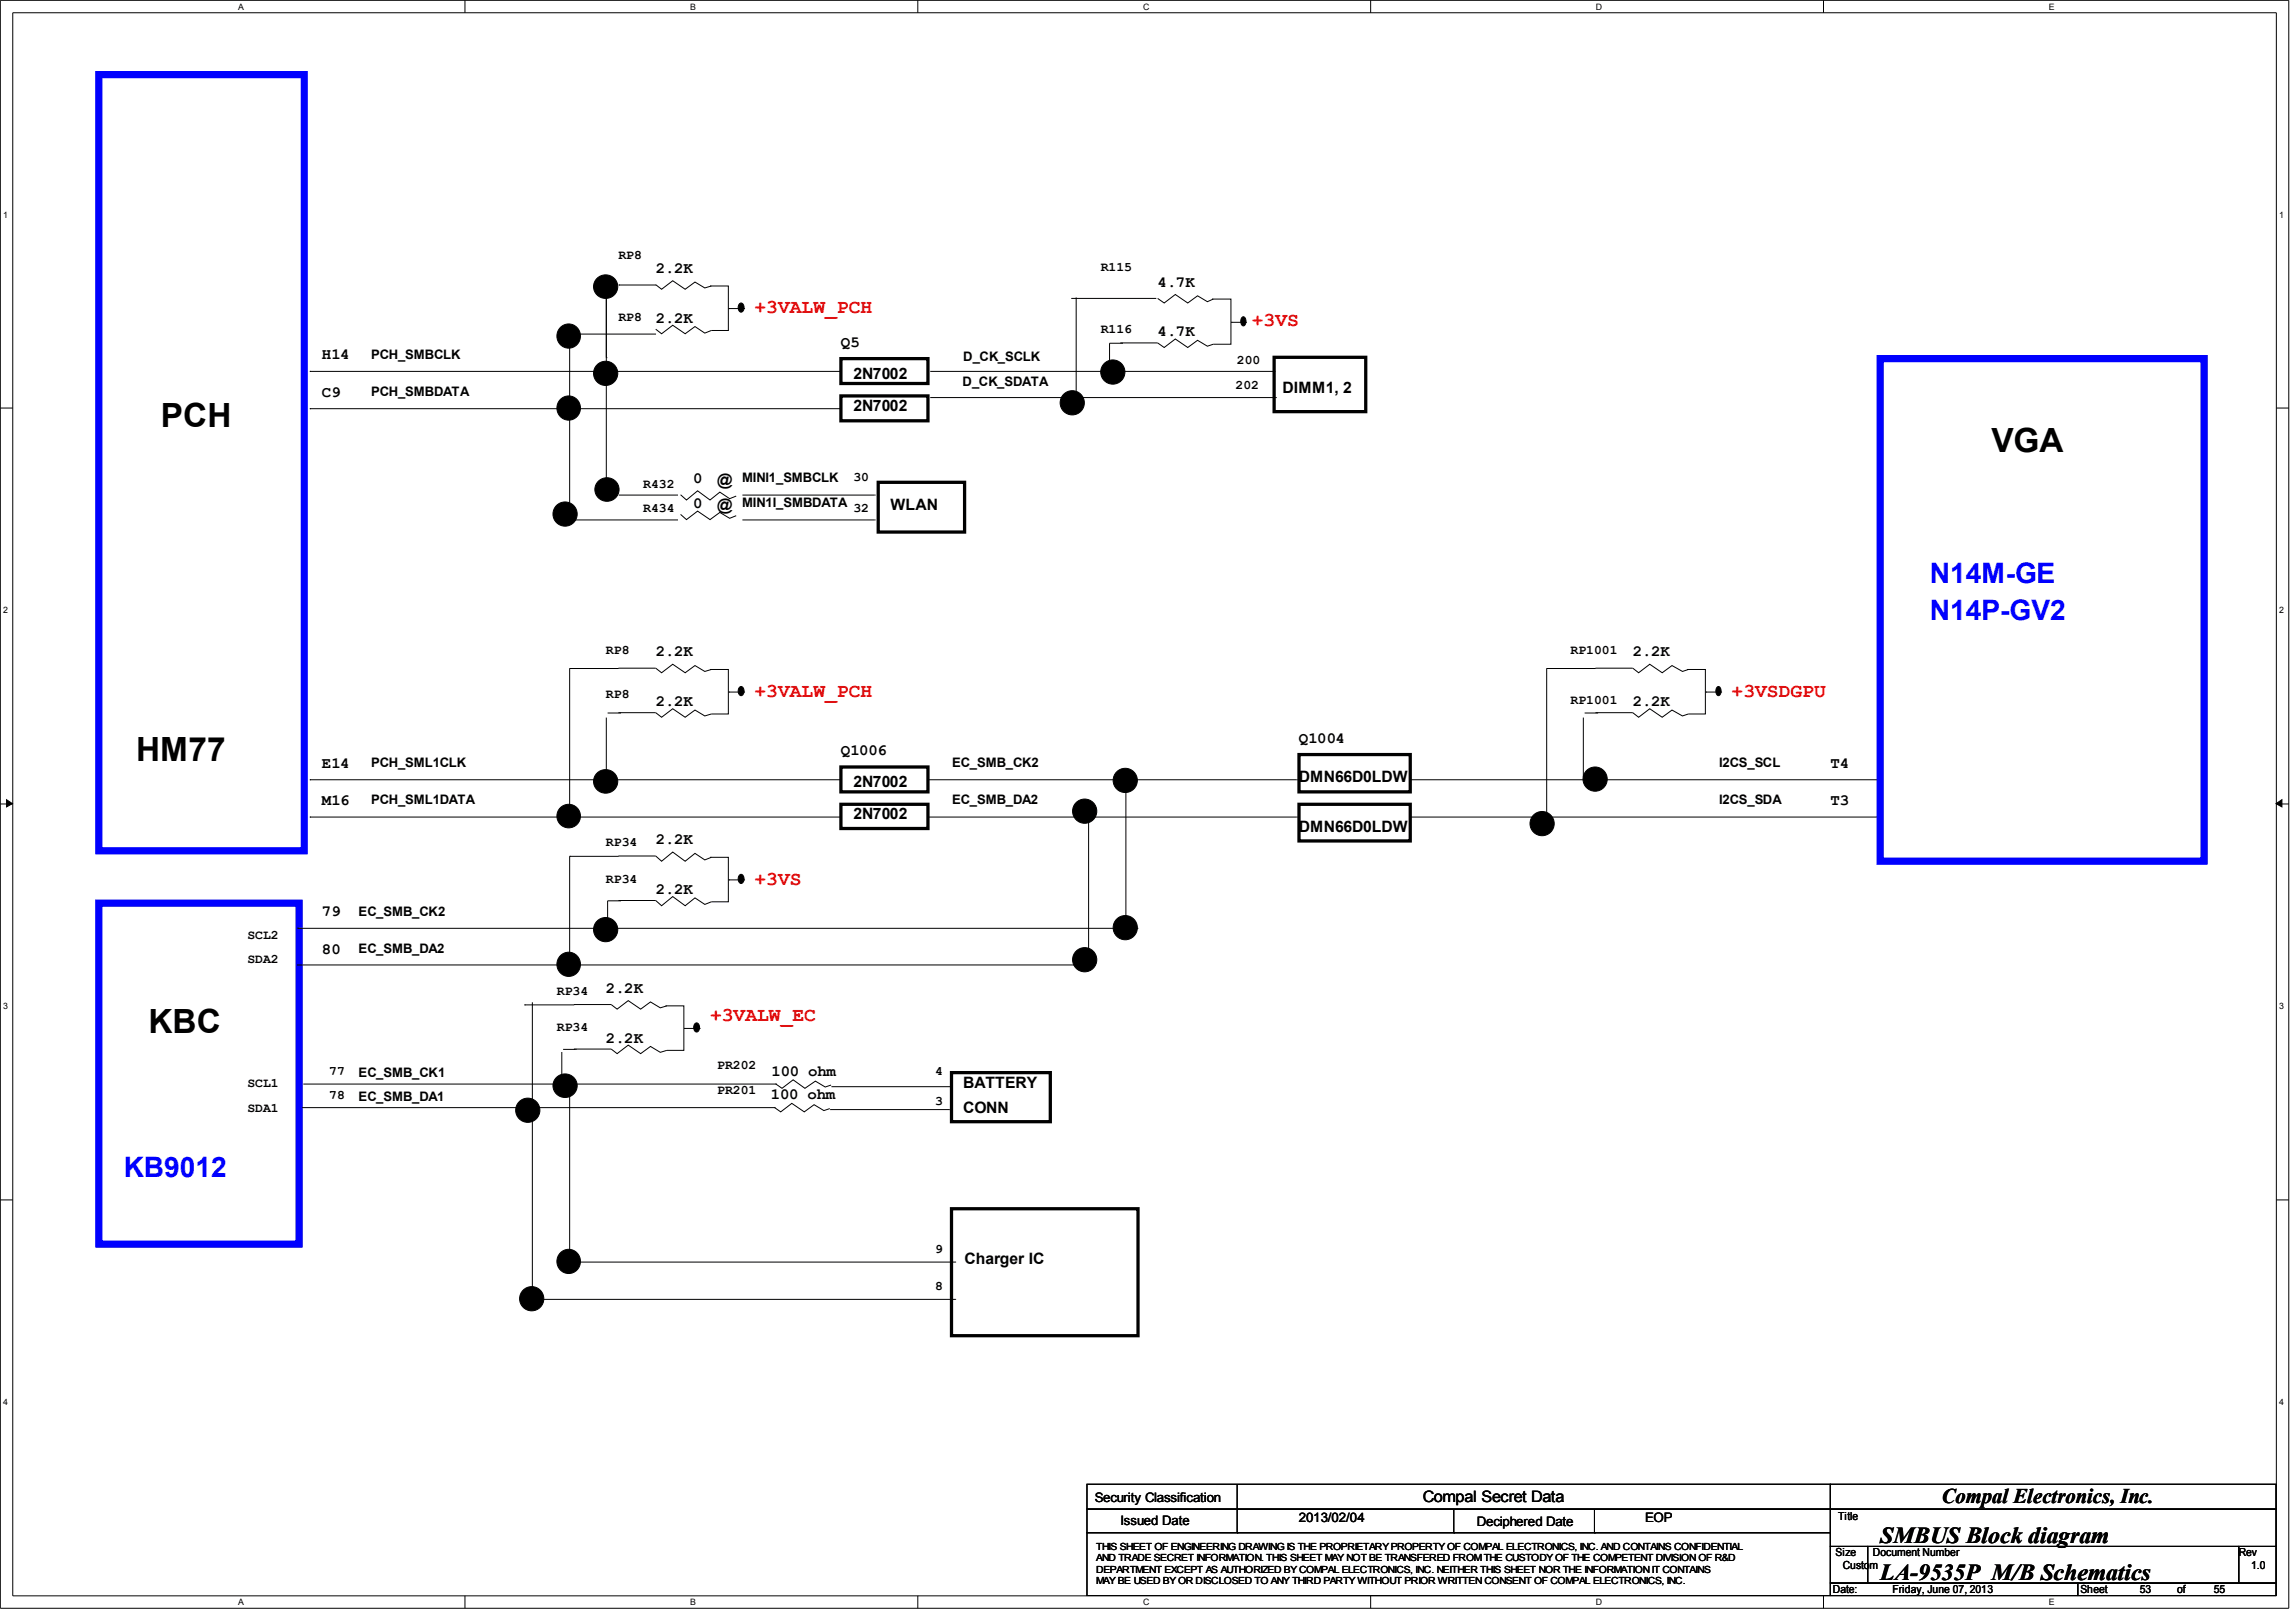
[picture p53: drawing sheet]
<svg xmlns="http://www.w3.org/2000/svg" width="297mm" height="210mm" viewBox="0 0 297 210" stroke-linecap="round" stroke-linejoin="round" font-family="sans-serif">
<defs><g id="words">
<g font-size="4.3">
<text x="20.8" y="55.3">PCH</text>
<text x="257.6" y="58.5">VGA</text>
<text x="17.6" y="98.5">HM77</text>
<text x="19.2" y="133.7">KBC</text>
</g>
<g font-size="3.6" fill="#00f">
<text x="249.7" y="75.4">N14M-GE</text>
<text x="249.7" y="80.2">N14P-GV2</text>
<text x="16" y="152.2">KB9012</text>
</g>
<g font-size="3">
<text x="243.3" y="199.6">SMBUS Block diagram</text>
<text x="243.3" y="204.5">LA-9535P M/B Schematics</text>
</g>
<text font-size="2.7" x="251.2" y="194.5">Compal Electronics, Inc.</text>
<g font-size="2.5" fill="#f00">
<text x="97.6" y="40.6">+3VALW_PCH</text>
<text x="162" y="42.2">+3VS</text>
<text x="97.6" y="90.2">+3VALW_PCH</text>
<text x="224" y="90.2">+3VSDGPU</text>
<text x="97.6" y="114.5">+3VS</text>
<text x="91.9" y="132.1">+3VALW_EC</text>
</g>
<g font-size="2">
<text x="84.8" y="35.3">2.2K</text>
<text x="84.8" y="41.7">2.2K</text>
<text x="149.8" y="37.1">4.7K</text>
<text x="41.7" y="46.5">H14</text>
<text x="108.8" y="44.9">Q5</text>
<text x="149.8" y="43.4">4.7K</text>
<text x="41.7" y="51.3">C9</text>
<text x="110.4" y="49">2N7002</text>
<text x="110.4" y="53.2">2N7002</text>
<text x="165.9" y="50.8">DIMM1, 2</text>
<text x="89.7" y="62.5">0</text>
<text x="89.7" y="65.7">0</text>
<text x="92.8" y="62.7">@</text>
<text x="92.8" y="66">@</text>
<text x="115.2" y="66">WLAN</text>
<text x="84.8" y="84.9">2.2K</text>
<text x="211.2" y="84.9">2.2K</text>
<text x="84.8" y="91.4">2.2K</text>
<text x="211.2" y="91.4">2.2K</text>
<text x="41.7" y="99.3">E14</text>
<text x="108.8" y="97.7">Q1006</text>
<text x="110.4" y="101.8">2N7002</text>
<text x="168.1" y="101.2">DMN66D0LDW</text>
<text x="168.1" y="96.1">Q1004</text>
<text x="236.8" y="99.3">T4</text>
<text x="41.7" y="104.1">M16</text>
<text x="110.4" y="106">2N7002</text>
<text x="168.1" y="107.6">DMN66D0LDW</text>
<text x="236.8" y="104.1">T3</text>
<text x="84.8" y="109.2">2.2K</text>
<text x="41.7" y="118.5">79</text>
<text x="84.8" y="115.7">2.2K</text>
<text x="41.7" y="123.4">80</text>
<text x="78.4" y="128.4">2.2K</text>
<text x="78.4" y="134.9">2.2K</text>
<text x="99.7" y="142.2">100 ohm</text>
<text x="99.8" y="139.2">100 ohm</text>
<text x="124.6" y="143.9">CONN</text>
<text x="124.6" y="140.7">BATTERY</text>
<text x="124.8" y="163.6">Charger IC</text>
<text x="184.1" y="194.3">Compal Secret Data</text>
</g>
<g font-size="1.7">
<text x="80" y="33.4">RP8</text>
<text x="142.4" y="35.1">R115</text>
<text x="80" y="41.5">RP8</text>
<text x="48" y="46.4">PCH_SMBCLK</text>
<text x="124.6" y="46.7">D_CK_SCLK</text>
<text x="142.4" y="43.1">R116</text>
<text x="160" y="47.1">200</text>
<text x="48" y="51.2">PCH_SMBDATA</text>
<text x="124.5" y="50">D_CK_SDATA</text>
<text x="159.9" y="50.3">202</text>
<text x="83.2" y="63.1">R432</text>
<text x="96" y="62.4">MINI1_SMBCLK</text>
<text x="96" y="65.6">MIN1I_SMBDATA</text>
<text x="110.4" y="62.2">30</text>
<text x="83.2" y="66.3">R434</text>
<text x="110.4" y="66.3">32</text>
<text x="78.4" y="84.7">RP8</text>
<text x="203.2" y="84.7">RP1001</text>
<text x="78.4" y="90.3">RP8</text>
<text x="203.2" y="91.1">RP1001</text>
<text x="48" y="99.2">PCH_SML1CLK</text>
<text x="123.2" y="99.2">EC_SMB_CK2</text>
<text x="222.4" y="99.2">I2CS_SCL</text>
<text x="48" y="104.1">PCH_SML1DATA</text>
<text x="123.2" y="104.1">EC_SMB_DA2</text>
<text x="222.4" y="104.1">I2CS_SDA</text>
<text x="78.4" y="109.5">RP34</text>
<text x="46.4" y="118.4">EC_SMB_CK2</text>
<text x="78.4" y="114.3">RP34</text>
<text x="32" y="124.6">SDA2</text>
<text x="32" y="121.5">SCL2</text>
<text x="46.4" y="123.3">EC_SMB_DA2</text>
<text x="72.1" y="128.7">RP34</text>
<text x="72.1" y="133.4">RP34</text>
<text x="32" y="140.6">SCL1</text>
<text x="32" y="143.8">SDA1</text>
<text x="42.6" y="142.2">78</text>
<text x="42.6" y="139.1">77</text>
<text x="46.4" y="139.3">EC_SMB_CK1</text>
<text x="46.4" y="142.4">EC_SMB_DA1</text>
<text x="92.8" y="141.5">PR201</text>
<text x="92.8" y="138.3">PR202</text>
<text x="121" y="142.9">3</text>
<text x="121" y="139.1">4</text>
<text x="121" y="166.9">8</text>
<text x="121" y="162.1">9</text>
<text x="141.6" y="194.3">Security Classification</text>
<text x="144.9" y="197.4">Issued Date</text>
<text x="168" y="196.9">2013/02/04</text>
<text x="191.1" y="197.4">Deciphered Date</text>
<text x="212.8" y="196.9">EOP</text>
</g>
<g font-size="1.4">
<text x="237.8" y="196.7">Title</text>
<text x="237.5" y="201.3">Size</text>
<text x="238.4" y="202.9">Custom</text>
<text x="242.3" y="201.3">Document Number</text>
<text x="289.6" y="201.3">Rev</text>
<text x="291.3" y="202.9">1.0</text>
<text x="237.2" y="206.1">Date:</text>
<text x="244.9" y="206.1">Friday, June 07, 2013</text>
<text x="269.2" y="206.1">Sheet</text>
<text x="276.9" y="206.1">53</text>
<text x="281.7" y="206.1">of</text>
<text x="286.4" y="206.1">55</text>
</g>
<g font-size="1.3">
<text x="141.8" y="200.6">THIS SHEET OF ENGINEERING DRAWING IS THE PROPRIETARY PROPERTY OF COMPAL ELECTRONICS, INC. AND CONTAINS CONFIDENTIAL</text>
<text x="141.8" y="202">AND TRADE SECRET INFORMATION. THIS SHEET MAY NOT BE TRANSFERED FROM THE CUSTODY OF THE COMPETENT DIVISION OF R&amp;D</text>
<text x="141.8" y="203.5">DEPARTMENT EXCEPT AS AUTHORIZED BY COMPAL ELECTRONICS, INC. NEITHER THIS SHEET NOR THE INFORMATION IT CONTAINS</text>
<text x="141.8" y="204.9">MAY BE USED BY OR DISCLOSED TO ANY THIRD PARTY WITHOUT PRIOR WRITTEN CONSENT OF COMPAL ELECTRONICS, INC.</text>
</g>
<g font-size="1.1">
<text x="30.8" y="1.3">A</text>
<text x="89.3" y="1.3">B</text>
<text x="147.9" y="1.3">C</text>
<text x="206.5" y="1.3">D</text>
<text x="265.1" y="1.3">E</text>
<text x=".4" y="28.2">1</text>
<text x="294.9" y="28.2">1</text>
<text x=".4" y="79.3">2</text>
<text x="294.9" y="79.3">2</text>
<text x=".4" y="130.6">3</text>
<text x="294.9" y="130.6">3</text>
<text x=".4" y="181.8">4</text>
<text x="294.9" y="181.8">4</text>
<text x="30.8" y="207.7">A</text>
<text x="89.3" y="207.7">B</text>
<text x="147.9" y="207.7">C</text>
<text x="206.5" y="207.7">D</text>
<text x="265.1" y="207.7">E</text>
</g>
</g></defs>
<path d="M0 0h296.1v208.1h-296.1zM1.7 1.7h292.8v204.8h-292.8z" fill="none" stroke="#000" stroke-width=".13"/>
<g fill="#fff">
<path d="M30.8 .3h.6v1.2h-.6z"/>
<path d="M30.8 206.7h.6v1.2h-.6z"/>
</g>
<path d="M60.2 0v1.7M60.2 206.5v1.6" fill="none" stroke="#000" stroke-width=".13"/>
<g fill="#fff">
<path d="M89.3 .3h.7v1.2h-.7z"/>
<path d="M89.3 206.7h.7v1.2h-.7z"/>
</g>
<path d="M118.7 0v1.7M118.7 206.5v1.6" fill="none" stroke="#000" stroke-width=".13"/>
<g fill="#fff">
<path d="M147.9 .3h.8v1.2h-.8z"/>
<path d="M147.9 206.7h.8v1.2h-.8z"/>
</g>
<path d="M177.3 0v1.7M177.3 206.5v1.6" fill="none" stroke="#000" stroke-width=".13"/>
<g fill="#fff">
<path d="M206.5 .3h.8v1.2h-.8z"/>
<path d="M206.5 206.7h.8v1.2h-.8z"/>
</g>
<path d="M235.9 0v1.7M235.9 206.5v1.6" fill="none" stroke="#000" stroke-width=".13"/>
<g fill="#fff">
<path d="M265.1 .3h.7v1.2h-.7z"/>
<path d="M265.1 206.7h.7v1.2h-.7z"/>
<path d="M.4 27.2h.6v1.2h-.6z"/>
<path d="M294.9 27.2h.6v1.2h-.6z"/>
<path d="M.4 78.3h.6v1.3h-.6z"/>
<path d="M294.9 78.3h.6v1.3h-.6z"/>
</g>
<path d="M0 52.8h1.7M294.5 52.8h1.6" fill="none" stroke="#000" stroke-width=".13"/>
<g fill="#fff">
<path d="M.4 129.5h.6v1.3h-.6z"/>
<path d="M294.9 129.5h.6v1.3h-.6z"/>
</g>
<path d="M0 104h1.7M294.5 104h1.6" fill="none" stroke="#000" stroke-width=".13"/>
<path d="M.8 103.5l.8 .5-.8 .4zM294.5 104l.7-.5v.9z" fill="#000" stroke="#000" stroke-width=".13"/>
<g fill="#fff">
<path d="M.4 180.8h.6v1.2h-.6z"/>
<path d="M294.9 180.8h.6v1.2h-.6z"/>
</g>
<g fill="none" stroke="#000" stroke-width=".13">
<path d="M78.4 36.9h.1M78.4 36.9v27.2M80.1 36.9h.1M80.1 36.9h4.8M84.8 36.8l.8 .6 1.4-1.1 1.6 1.1 1.3-.9 1.3 .8 .8-.3M91.9 37h2.3v5.8h-2.2l-.8 .3-1.3-.9-1.3 1-1.6-1.1-1.4 1.1-.8-.6M94.3 39.9h.1M94.3 39.9h2.1M138.6 38.6h11M139.2 38.5v14.4M149.8 38.6l.8 .6 1.5-1.1 1.6 1.1 1.2-.9 1.3 .7 .8-.3M156.8 38.7h2.5v5.8h-2.3l-.8 .3-1.3-.8-1.2 1-1.6-1.1-1.5 1.1-.8-.6h-4.9"/>
<path d="M40.1 48h.1M40.1 52.9h.1M40.1 48h68.7M40.1 52.9h68.7M73.7 52.5h.1M73.7 43.2h.1M73.7 52.9h.1M73.7 43.2v9.3M73.7 52.9v12.8M73.7 43.2h11.2M78.4 46.3h.1M120.4 48h44.5"/>
<path d="M120.4 51.4h44.7M139.2 52.9h.1M143.6 47.5h.1M145.2 44.4h.1M145.2 44.4h-1.6v3.1M159.3 41.7h.1M159.3 41.7h2M164.9 48h.1M165.1 51.4h.1M72.1 67.3h15.5M80.1 64.1h7.5M87.6 67.3h.1"/>
<path d="M87.6 64.1h.1M88.1 64l.7 .7 1.5-1.2 1.6 1.2 1.2-1 1.3 .8 .8-.3M88.1 66.5l.7 .7 1.5-1.1 1.6 1.1 1.2-.9 1.3 .8 .8-.4M96.1 67.3h17.1M96.1 64.1h17.1M113.2 67.3h.1M113.2 64.1h.1M73.7 86.5h.1M73.7 86.5v18.9M73.7 86.5h6.4M78.4 92.8v7.7M78.6 92.2h1.6"/>
<path d="M80 86.4h4.8l.8 .6 1.4-1.1 1.6 1.1 1.3-.9 1.3 .8 .8-.3M80.2 92.2h.1M91.9 86.6h2.3v5.8h-2.2l-.8 .2-1.3-.7-1.3 .9-1.6-1.1-1.4 1.1-.8-.6h-4.8M94.3 89.5h.1M94.3 89.5h2.1M200.1 86.5h.1M200.1 86.5h6.4M200.1 86.5v18.9M204.9 92.8v7.7M205 92.2h1.6M206.4 86.4h4.8l.8 .6 1.4-1.1 1.7 1.1 1.2-.9 1.4 .8 .7-.3M206.6 92.2h.1"/>
<path d="M218.3 86.6h2.3v5.8h-2.2l-.7 .2-1.4-.7-1.2 .9-1.7-1.1-1.4 1.1-.8-.6h-4.8M220.7 89.5h.1M220.7 89.5h2.1M40.1 100.9h.1M40.1 105.7h.1M40.1 100.9h68.7M40.1 105.7h68.7M73.7 105.4h.1M73.7 110.8h.1M73.7 110.8v14M73.7 110.8h6.4M78.4 100.5h.1"/>
<path d="M78.6 119.6h.1M80 110.7h4.8l.8 .7 1.4-1.2 1.6 1.2 1.3-1 1.3 .9 .8-.4M80.2 116.5h.1M80.2 116.5h-1.6v3.1M91.9 110.9h2.3v5.8h-2.2l-.8 .3-1.3-.8-1.3 1-1.6-1.2-1.4 1.2-.8-.7h-4.8M94.3 113.8h.1M94.3 113.8h2.1M120.1 100.9h47.7M120.1 105.7h47.7M140.8 105.7v19.1M145.7 100.9v19.2M167.8 105.7h.1"/>
<path d="M167.8 100.9h.1M182.5 100.9h60.5M182.5 105.7h60.5M200.1 105.4h.1M204.9 100.5h.1M243 100.9h.1M243 105.7h.1M38.5 120.1h.1M38.5 124.8h.1M38.5 120.1h108.8M38.5 124.8h102.3M67.9 130h.1"/>
<path d="M67.9 130h6.4M68.9 129.7v36.8M72.7 139.1h.1M72.7 136.1v3M72.9 135.8h1.6M73.7 124.8h.1M74.3 130h4.8l.7 .6 1.5-1.1 1.6 1.1 1.3-1 1.2 .8 .9-.3M74.5 135.8h.1M86.1 130.1h2.4v5.8h-2.2l-.9 .2-1.2-.7-1.3 .9-1.6-1.1-1.5 1.1-.7-.6h-4.8M88.5 133.1h.1M88.5 133.1h2.1M140.8 124.8h.1"/>
<path d="M145.7 120.1h.1M0 155.2h1.7M39.1 143.3h61.1M39.2 140.3h61.2M73.7 140.8v22.5M100.2 143.3l.8 .5 1.4-1.1 1.7 1.1 1.2-.9 1.3 .8 .8-.3M100.2 143.3h.1M100.3 140.2l.9 .6 1.4-1.1 1.5 1.1 1.4-.9 1.3 .7 .7-.2M100.4 140.3h.1M107.4 143.6h15.4M107.6 140.6h15.4M122.8 143.6h.1"/>
<path d="M123 140.6h.1M294.5 155.2h1.6M68.9 166.5h.1M68.9 168.1h54.7M73.7 163.3h.1M73.7 163.3h49.9M123.6 168.1h.1M123.6 163.3h.1M140.6 192h96.2v3.2h-96.2zM140.6 195.2h96.2v3.1h-96.2zM140.6 198.3h96.2v8.1h-96.2zM160.1 195.3h.1"/>
<path d="M160.1 198.3h.1M160.1 192.1v6.2M188.1 198.3h.1M188.1 195.3v3M206.3 198.3h.1M206.3 195.3v3M236.8 192h57.7v3.2h-57.7zM236.8 195.2h57.7v4.9h-57.7zM236.8 200.1h4.8v4.7h-4.8zM236.8 204.8h32v1.6h-32zM241.6 200.1h48v4.7h-48zM268.8 204.8h25.7v1.6h-25.7z"/>
<path d="M289.6 200.1h4.9v4.7h-4.9z"/>
</g>
<path d="M12.8 9.7h26.6v100.4h-26.6zM243.2 46.4h42v65h-42zM12.8 116.8h25.9v44.2h-25.9z" fill="none" stroke="#00f" stroke-width=".93"/>
<path d="M108.8 46.4h11.3v3.2h-11.3zM108.8 51.2h11.3v3.2h-11.3zM164.8 46.2h11.9v7.1h-11.9zM113.6 62.4h11.2v6.4h-11.2zM108.8 99.2h11.3v3.2h-11.3zM168.1 97.6h14.4v4.8h-14.4zM108.8 104.1h11.3v3.1h-11.3zM168.1 104.1h14.4v4.7h-14.4zM123.1 138.8h12.8v6.3h-12.8zM123.1 156.4h24.1v16.4h-24.1z" fill="none" stroke="#000" stroke-width=".42"/>
<g fill="#000" stroke="#000" stroke-width=".13">
<path d="M95.7 39.3l.2-.1a.65 .65 0 0 1 .4 .6 .65 .65 0 0 1-.4 .6 .66 .66 0 0 1-.2-1.1z" fill-rule="evenodd"/>
<path d="M160.7 41.1l.2-.1a.69 .69 0 0 1 0 1.2 .7 .7 0 0 1-.2-1.1z" fill-rule="evenodd"/>
<path d="M95.7 88.9l.2-.1a.65 .65 0 0 1 .4 .6 .65 .65 0 0 1-.4 .6 .66 .66 0 0 1-.2-1.1z" fill-rule="evenodd"/>
<path d="M222.2 88.9l.1-.1a.69 .69 0 0 1 0 1.2 .7 .7 0 0 1-.1-1.1z" fill-rule="evenodd"/>
<path d="M95.7 113.2l.2-.1a.65 .65 0 0 1 .4 .6 .65 .65 0 0 1-.4 .6 .66 .66 0 0 1-.2-1.1z" fill-rule="evenodd"/>
<path d="M89.9 132.4l.2-.1a.65 .65 0 0 1 .4 .6 .65 .65 0 0 1-.4 .6 .66 .66 0 0 1-.2-1.1z" fill-rule="evenodd"/>
<circle cx="78.4" cy="37.1" r="1.55"/>
<circle cx="73.6" cy="52.8" r="1.55"/>
<circle cx="73.6" cy="43.5" r="1.55"/>
<circle cx="78.4" cy="48.3" r="1.57"/>
<circle cx="138.7" cy="52.1" r="1.57"/>
<circle cx="144" cy="48.1" r="1.57"/>
<circle cx="73.1" cy="66.5" r="1.57"/>
<circle cx="78.5" cy="63.3" r="1.55"/>
<circle cx="73.6" cy="105.6" r="1.52"/>
<circle cx="78.4" cy="101.1" r="1.55"/>
<circle cx="140.3" cy="104.9" r="1.57"/>
<circle cx="145.6" cy="101" r="1.57"/>
<circle cx="199.5" cy="106.6" r="1.57"/>
<circle cx="206.4" cy="100.8" r="1.57"/>
<circle cx="73.6" cy="124.7" r="1.55"/>
<circle cx="78.4" cy="120.3" r="1.57"/>
<circle cx="140.3" cy="124.2" r="1.57"/>
<circle cx="145.6" cy="120" r="1.57"/>
<circle cx="68.3" cy="143.6" r="1.57"/>
<circle cx="73.1" cy="140.5" r="1.55"/>
<circle cx="68.8" cy="168" r="1.57"/>
<circle cx="73.6" cy="163.2" r="1.55"/>
</g>
<use href="#words"/>
</svg>
